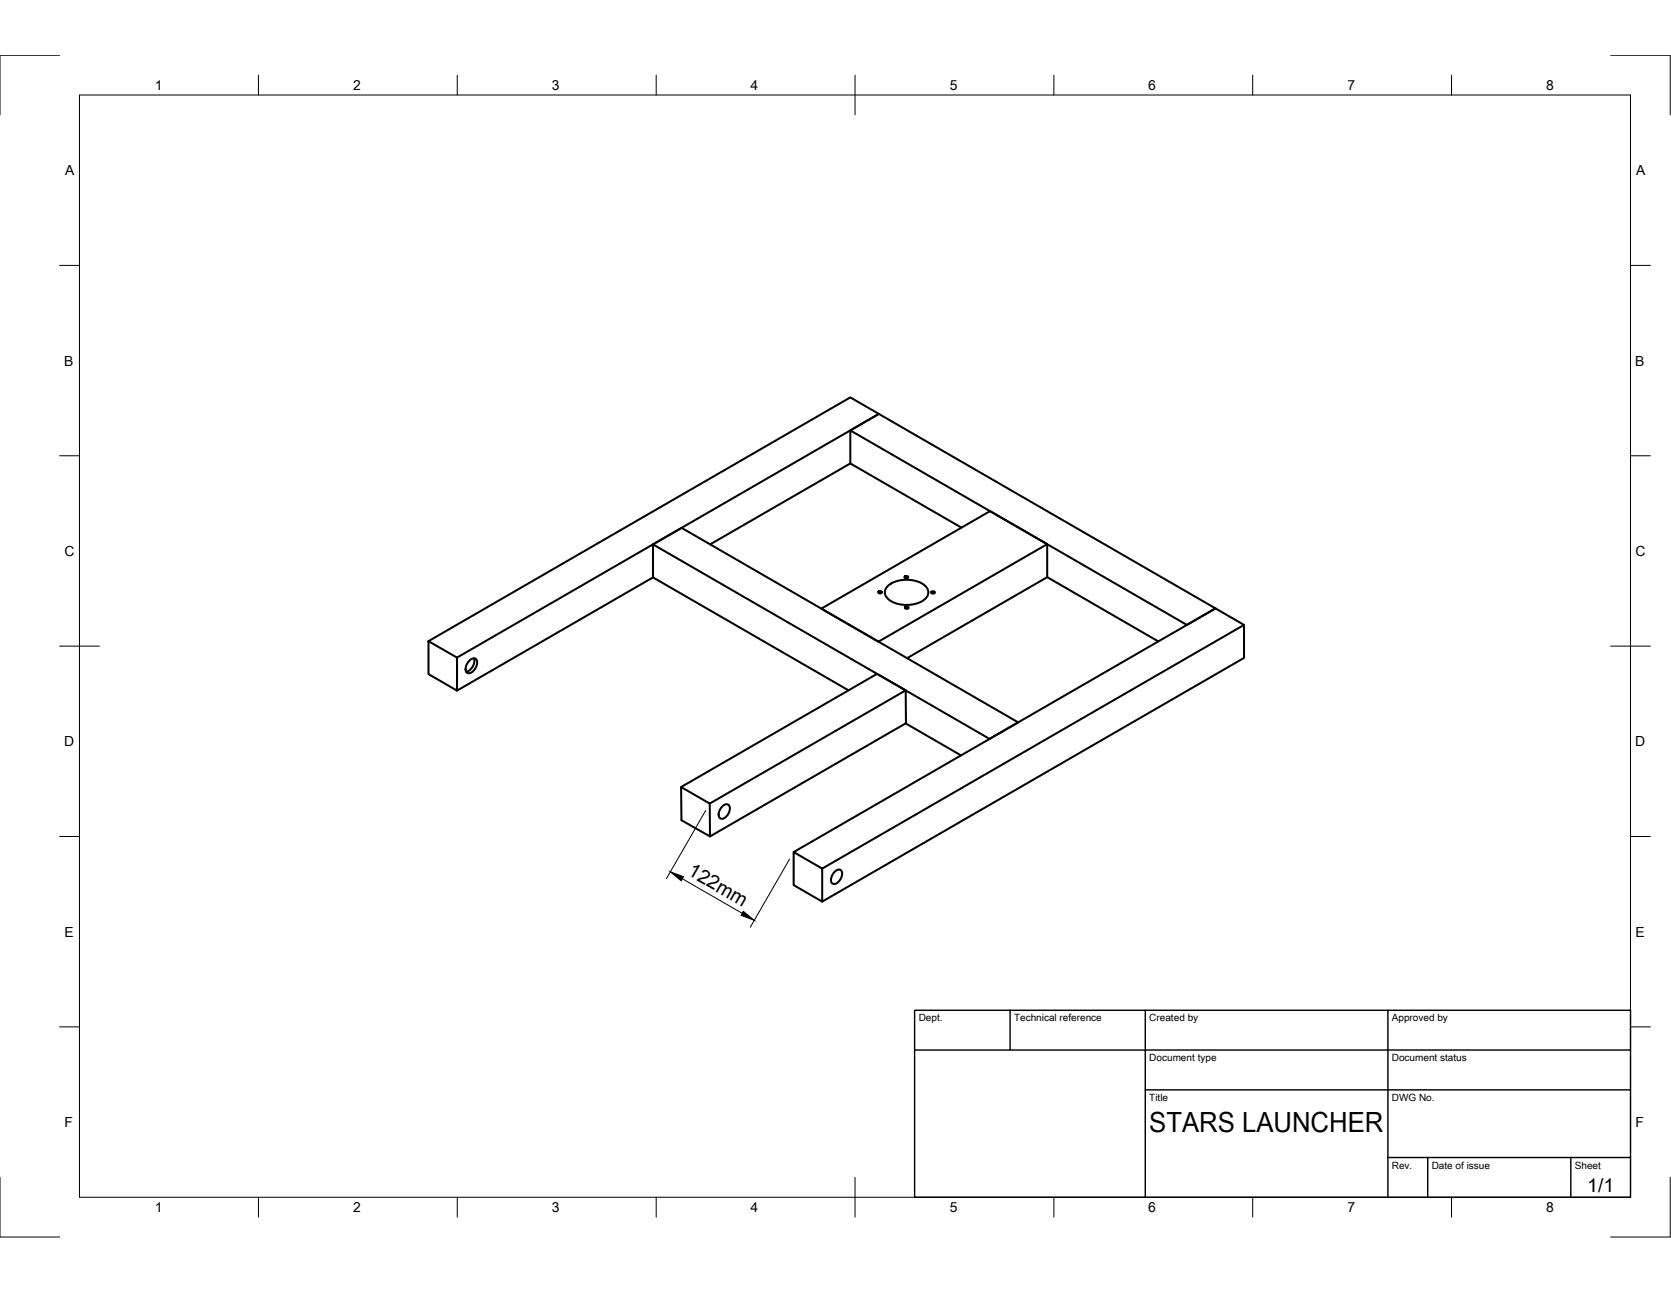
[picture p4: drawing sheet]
<svg xmlns="http://www.w3.org/2000/svg" width="279mm" height="216mm" viewBox="0 0 279 216" stroke-linecap="round" stroke-linejoin="round" font-family="sans-serif">
<defs><g id="words">
<text font-size="4.6" x="192.2" y="189.1">STARS LAUNCHER</text>
<g font-size="3.3">
<text x="114.8" y="146.1" transform="rotate(30 114.8 146.1)">122mm</text>
<text x="265.4" y="199.1">1/1</text>
</g>
<g font-size="2.3">
<text x="25.9" y="15">1</text>
<text x="59" y="15">2</text>
<text x="92.3" y="15">3</text>
<text x="125.5" y="15">4</text>
<text x="158.8" y="15">5</text>
<text x="192" y="15">6</text>
<text x="225.3" y="15">7</text>
<text x="258.5" y="15">8</text>
<text x="10.9" y="29.3">A</text>
<text x="273.6" y="29.3">A</text>
<text x="10.8" y="61.1">B</text>
<text x="273.4" y="61.1">B</text>
<text x="10.8" y="92.9">C</text>
<text x="273.5" y="92.9">C</text>
<text x="10.8" y="124.7">D</text>
<text x="273.4" y="124.7">D</text>
<text x="10.8" y="156.5">E</text>
<text x="273.5" y="156.5">E</text>
<text x="10.8" y="188.3">F</text>
<text x="273.5" y="188.3">F</text>
<text x="25.9" y="202.6">1</text>
<text x="59" y="202.6">2</text>
<text x="92.3" y="202.6">3</text>
<text x="125.5" y="202.6">4</text>
<text x="158.8" y="202.6">5</text>
<text x="192" y="202.6">6</text>
<text x="225.3" y="202.6">7</text>
<text x="258.5" y="202.6">8</text>
</g>
<g font-size="1.7">
<text x="153.6" y="170.7">Dept.</text>
<text x="169.6" y="170.7">Technical reference</text>
<text x="192.2" y="170.7">Created by</text>
<text x="232.7" y="170.7">Approved by</text>
<text x="192.2" y="177.3">Document type</text>
<text x="232.7" y="177.3">Document status</text>
<text x="192.2" y="184">Title</text>
<text x="232.7" y="184">DWG No.</text>
<text x="232.7" y="195.3">Rev.</text>
<text x="239.4" y="195.3">Date of issue</text>
<text x="263.3" y="195.3">Sheet</text>
</g>
</g></defs>
<g fill="none" stroke="#000" stroke-width=".34">
<path d="M142.2 71.9l4.7-2.7 56.3 32.5-4.7 2.7-56.3-32.5v5.5M142.2 77.4l-23.5 13.6M142.2 77.4l18.6 10.8M109.2 96.5v-5.5l4.8-2.8 56.2 32.5M109.2 96.5l-32.8 18.9M109.2 96.5l32.7 18.9M109.2 91l56.3 32.5M146.9 98.8h.3l.3 .2-.4 .2-.3-.2zM148.5 97.9a5.3 5.3 0 0 1 6.2 0 1.51 1.51 0 0 1-.5 2.6 5.5 5.5 0 0 1-5.7-.4 1.4 1.4 0 0 1 0-2.2zM151.3 96.3h.3l.3 .1-.4 .2-.3-.2zM155.8 98.9l.3-.1 .2 .2-.4 .2-.2-.2zM175.1 90.9l-9.6-5.5-28.2 16.3 9.6 5.5 28.2-16.3v5.5l-23.4 13.6"/>
<path d="M175.1 96.4l18.6 10.8M71.6 107.1l4.8 2.8v5.5l-4.8-2.8zM71.6 107.1l70.6-40.7 4.7 2.8-70.5 40.7M78.5 110.4a.71 .71 0 0 1 1.2-.1 1.87 1.87 0 0 1-1.3 2.2 .71 .71 0 0 1-.5-1.1zM79.2 110a1.85 1.85 0 0 1-1.3 2.2M151.4 101.4h.3l.2 .1-.4 .2-.2-.2zM151.4 115.4l.1 5.5-32.8 18.9v-5.5M208 104.4v5.5l-70.5 40.8M113.9 131.5l4.8 2.8 32.7-18.9-4.7-2.8-32.8 18.9v5.6l4.8 2.7M120.8 134.7a.7 .7 0 0 1 1.2 0 1.8 1.8 0 0 1-1.3 2.1 .7 .7 0 0 1-.5-1zM151.4 120.9l9.3 5.3M132.7 142.4l4.8 2.7v5.6l-4.8-2.8z"/>
<path d="M132.7 142.4l70.5-40.7 4.8 2.7-70.5 40.7M139.6 145.7a.69 .69 0 0 1 1.1-.1 1.82 1.82 0 0 1-1.2 2.1 .69 .69 0 0 1-.5-1z"/>
</g>
<g fill="none" stroke="#000" stroke-width=".17">
<path d="M10 9.2h-10v10M13.3 15.9h259.3v184.2h-259.3zM43.2 12.6v3.3M76.5 12.6v3.3M109.7 12.6v3.3M143 12.6v6.6M176.2 12.6v3.3M209.5 12.6v3.3M242.7 12.6v3.3M269.3 9.2h10v10M10 44.4h3.3M272.6 44.4h3.4"/>
<path d="M10 76.2h3.3M272.6 76.2h3.4M10 108h6.6M269.3 108h6.7M10 139.8h3.3M118 135.4l-6.6 11.4M272.6 139.8h3.4M114.1 146.9l10 5.7M132 143.5l-6.5 11.4M10 171.6h3.3M272.6 171.6h3.4M0 196.7v10h10"/>
<path d="M143 196.7v6.7M279.3 196.7v10h-10M43.2 200.1v3.3M76.5 200.1v3.3M109.7 200.1v3.3M176.2 200.1v3.3M209.5 200.1v3.3M242.7 200.1v3.3"/>
</g>
<path d="M152.9 168.8h119.7v31.3h-119.7zM152.9 175.5h119.7M168.9 168.8v6.7M191.5 168.8v31.3M232.1 168.8v31.3M191.5 182.1h81.1M232.1 193.4h40.5M238.7 193.4v6.7M262.7 193.4v6.7" fill="none" stroke="#000" stroke-width=".24"/>
<path d="M112.1 145.7l2.2 .8-.4 .7zM124.3 152.3l1.8 1.5-2.2-.8z" fill="#000" stroke="#000" stroke-width=".17"/>
<use href="#words"/>
</svg>
